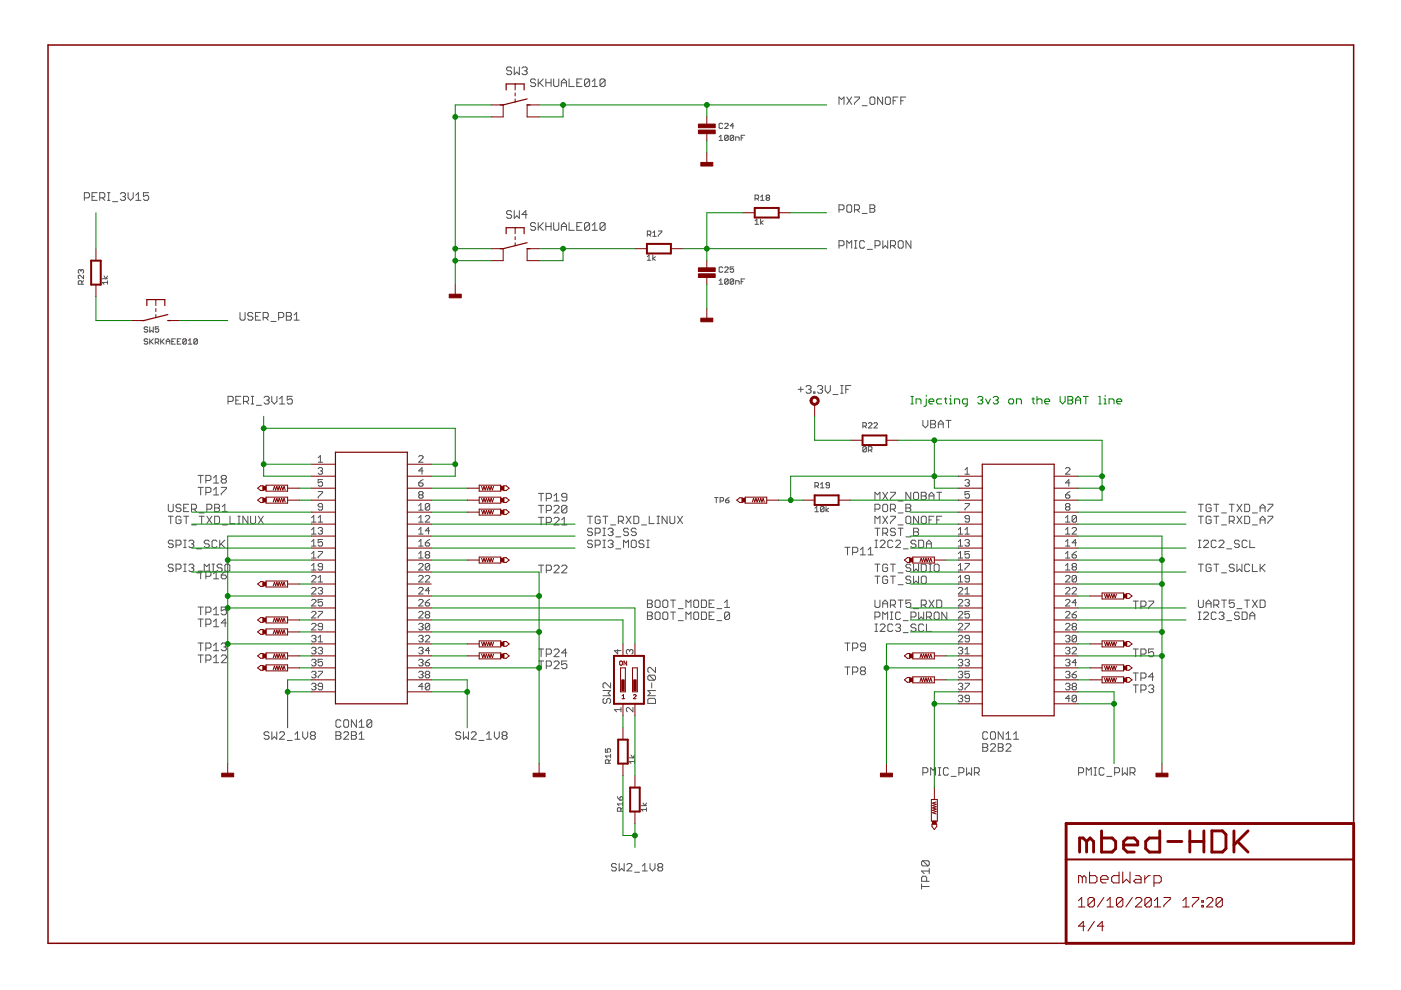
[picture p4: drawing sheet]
<svg xmlns="http://www.w3.org/2000/svg" width="297mm" height="210mm" viewBox="0 0 297 210" stroke-linecap="round" stroke-linejoin="round" font-family="sans-serif">
<g fill="none" stroke="#505050" stroke-width=".21">
<path d="M108.5 14.5l-.3-.3h-.5l-.3 .3v.2l.3 .3h.5l.3 .3v.3l-.3 .2h-.5l-.3-.2M109 14.2v1.6l.6-.5 .5 .5v-1.6M110.7 14.5l.2-.3h.6l.3 .3v.2l-.3 .3M111.2 15h.3M111.5 15l.3 .3v.3l-.3 .2h-.6l-.2-.2M113.6 17l-.3-.3h-.5l-.3 .3v.3l.3 .2h.5l.3 .3v.3l-.3 .3h-.5l-.3-.3M114.1 16.7v1.7M114.4 17.5l.8 .9M115.2 16.7l-1.1 1.1M115.7 17.5h1.1M115.7 16.7v1.7M116.8 16.7v1.7"/>
<path d="M117.4 16.7v1.4l.3 .3h.5l.3-.3v-1.4M119 17.5h1.1M119 18.4v-1.1l.6-.6 .5 .6v1.1M120.6 16.7v1.7h1.2M122.3 17.5h.5M123.4 16.7h-1.1v1.7h1.1M125 17l-.3-.3h-.5l-.3 .3v1.1M125 17v1.1l-.3 .3h-.5l-.3-.3M125 17l-1.1 1.1M125.6 18.4h1.1M125.6 17.3l.5-.6v1.7M128.3 17l-.3-.3h-.5l-.3 .3v1.1"/>
<path d="M128.3 17v1.1l-.3 .3h-.5l-.3-.3M128.3 17l-1.1 1.1M152.5 29l.3-.3v1.1M152.5 29.8h.7M153.2 26.3l-.2-.2h-.3l-.2 .2v.8l.2 .1h.3l.2-.1M153.6 26.3l.2-.2h.4l.2 .2v.2l-.8 .7h.8M154.4 28.9v.7l-.2 .2h-.4l-.2-.2M154.4 28.9l-.2-.2h-.4l-.2 .2v.7M154.4 28.9l-.8 .7M155.6 28.9v.7l-.2 .2-.6-.2M155.6 28.9l-.2-.2-.6 .2v.7M155.6 28.9l-.8 .7"/>
<path d="M155.6 26.7h-.8l.6-.6v1.1M156 29.8v-.8h.5l.2 .2v.6M157.1 29.2h.4M157.9 28.7h-.8v1.1M177.9 22.1v-1.5l.5 .5 .5-.5v1.5M179.5 20.6l1.1 1.5M180.6 20.6l-1.1 1.5M181.2 20.6h1v.2l-1 1.1v.2M182.8 22.4h1.1M184.7 20.6h.5l.3 .2v1.1l-.3 .2h-.5l-.3-.2v-1.1zM187.1 20.6v1.5l-1-1.5v1.5M187.7 20.8l.3-.2h.5l.3 .2v1.1l-.3 .2h-.5l-.3-.2z"/>
<path d="M189.4 21.4h.5M190.4 20.6h-1v1.5M191 21.4h.5M192 20.6h-1v1.5M17.2 57.4l-.2-.2-.4 .2v.3l.2 .2M17.2 57.4l.2-.2 .3 .2v.3l-.2 .2M17.2 57.4v.2M17.7 58.4v.7l-.7-.7-.4 .1v.4l.2 .2M17.7 59.5l-.3 .4M17.9 42h.8l.3-.3v-.6l-.3-.2h-.8v1.6M19.5 41.7h.5M20.6 40.9h-1.1v1.6h1.1"/>
<path d="M21.1 42h.9l.2-.3v-.6l-.2-.2h-.9v1.6M21.7 59.1h1.1M21.7 42l.5 .5M22.1 58.5l.3 .6 .4-.6M22.8 59.9h-1.1l.4 .4M22.8 59.5v.8M22.8 42.5h.5M22.8 40.9h.5M23.1 40.9v1.6M23.9 42.8h1.1M25.5 41.1l.3-.2h.5l.3 .2v.3l-.3 .3M26.1 41.7h.2"/>
<path d="M26.3 41.7l.3 .3v.2l-.3 .3h-.5l-.3-.3M27.2 40.9v1.1l.5 .5 .5-.5v-1.1M28.8 42.5h1.1M28.8 41.4l.5-.5v1.6M31.5 40.9h-1.1v.8l.6-.3h.2l.3 .3v.5l-.3 .3h-.5l-.3-.3M108.5 44.9l-.3-.2h-.5l-.3 .2v.3l.3 .3h.5l.3 .3v.2l-.3 .3h-.5l-.3-.3M109 44.7v1.6l.6-.5 .5 .5v-1.6M111.8 45.5h-1.1l.8-.8v1.6M113.6 47.5l-.3-.3h-.5l-.3 .3v.3l.3 .2h.5l.3 .3v.3l-.3 .2h-.5l-.3-.2M114.1 47.2v1.6M114.4 48l.8 .8M115.2 47.2l-1.1 1.1"/>
<path d="M115.7 47.2v1.6M115.7 48h1.1M116.8 47.2v1.6M117.4 47.2v1.4l.3 .2h.5l.3-.2v-1.4M119 48.8v-1l.6-.6 .5 .6v1M119 48h1.1M120.6 47.2v1.6h1.2M122.3 48h.5M123.4 47.2h-1.1v1.6h1.1M125 47.5l-.3-.3h-.5l-.3 .3v1.1M125 47.5v1.1l-.3 .2h-.5l-.3-.2M125 47.5l-1.1 1.1"/>
<path d="M125.6 47.8l.5-.6v1.6M125.6 48.8h1.1M128.3 47.5l-.3-.3h-.5l-.3 .3v1.1M128.3 47.5v1.1l-.3 .2h-.5l-.3-.2M128.3 47.5l-1.1 1.1M137.2 54.4l.4-.3v1.1M137.2 55.2h.8M137.2 49.7h.6l.2-.1v-.4l-.2-.2h-.6v1.1M137.6 49.7l.4 .4M138.4 54.1v1.1M138.4 49.4l.4-.4v1.1M138.4 50.1h.7"/>
<path d="M139 54.4l-.6 .4 .6 .4M139.6 49h.7l-.7 1.1M152.5 59.5l.3-.4v1.2M153.2 56.8l-.2-.2h-.3l-.2 .2v.7l.2 .2h.3l.2-.2M153.6 56.8l.2-.2h.4l.2 .2v.2l-.8 .7h.8M154.4 59.3l-.2-.2h-.4l-.2 .2v.8M154.4 59.3v.8l-.2 .2h-.4l-.2-.2M154.4 59.3l-.8 .8M155.6 56.6h-.8v.6l.4-.2 .4 .2v.3l-.2 .2h-.4l-.2-.2M155.6 59.3l-.2-.2h-.4l-.2 .2v.8M155.6 59.3v.8l-.2 .2h-.4l-.2-.2M155.6 59.3l-.8 .8"/>
<path d="M157.1 59.7h.4M157.9 59.1h-.8v1.2M160.1 46.8l.4-.4v1.2M160.1 47.6h.7M160.1 42.1h.6l.1-.2v-.3l-.1-.2h-.6v1.1M160.5 42.1l.3 .4M161.3 46.4v1.2M161.3 41.7l.3-.3v1.1M161.3 42.5h.7M161.8 46.8l-.5 .4 .5 .4M162.6 41.9l-.2-.2 .2-.3h.4l.2 .2-.2 .3M162.6 41.9l-.2 .2 .2 .4h.4l.2-.2-.2-.4"/>
<path d="M162.6 41.9h.4M177.9 44.5h.8l.2-.3v-.5l-.2-.3h-.8v1.6M177.9 52.1h.8l.2-.3v-.5l-.2-.3h-.8v1.6M179.5 52.6v-1.6l.5 .6 .6-.6v1.6M179.8 43.4h.5l.3 .3v1l-.3 .3h-.5l-.3-.3v-1zM181.2 44.5h.7l.3-.3v-.5l-.3-.3h-.7v1.6M181.2 51h.5M181.2 52.6h.5M181.4 51v1.6M181.7 44.5l.5 .5M182.8 45.3h1.1M183.3 51.3l-.3-.3h-.5l-.2 .3v1l.2 .3h.5l.3-.3"/>
<path d="M183.9 52.9h1.1M184.4 43.4h.8l.3 .3v.2l-.3 .3 .3 .3v.2l-.3 .3h-.8zM184.4 44.2h.8M185.5 52.1h.8l.3-.3v-.5l-.3-.3h-.8v1.6M187.2 51v1.6l.5-.5 .5 .5v-1.6M188.8 52.1h.8l.3-.3v-.5l-.3-.3h-.8v1.6M189.3 52.1l.6 .5M190.7 51h.5l.3 .3v1l-.3 .3h-.5l-.3-.3v-1zM193.1 51v1.6l-1-1.6v1.6M17.4 60.3v-.6l-.2-.2h-.4l-.2 .2v.6h1.1M31.3 72l-.2-.2h-.3l-.2 .4 .2 .2h.3l.2 .4-.2 .2h-.3l-.2-.2M31.3 69.5l-.2-.2h-.3l-.2 .4 .2 .1h.3l.2 .4-.2 .2h-.3l-.2-.2"/>
<path d="M31.7 69.3v1.1l.4-.4 .4 .4v-1.1M31.7 71.8v1.2M31.9 72.4l.6 .6M32.5 71.8l-.8 .8M32.9 72.6h.6l.2-.2v-.4l-.2-.2h-.6v1.2M33.3 72.6l.4 .4M33.7 69.3h-.8v.5l.6-.1 .2 .1v.4l-.2 .2h-.4l-.2-.2M34.1 71.8v1.2M34.3 72.4l.5 .6M34.8 71.8l-.7 .8M35.2 72.4h.8M35.2 73v-.8l.4-.4 .4 .4v.8"/>
<path d="M36.4 72.4h.4M37.2 71.8h-.8v1.2h.8M37.6 72.4h.4M38.3 71.8h-.7v1.2h.7M39.5 72l-.2-.2h-.4l-.1 .2v.8M39.5 72v.8l-.2 .2h-.4l-.1-.2M39.5 72l-.7 .8M39.9 73h.8M39.9 72.2l.4-.4v1.2M41.8 72l-.1-.2h-.4l-.2 .2v.8M41.8 72v.8l-.1 .2h-.4l-.2-.2M41.8 72l-.7 .8"/>
<path d="M50.9 66.3v1.3l.3 .3h.5l.3-.3v-1.3M53.6 66.5l-.3-.2h-.5l-.3 .2v.3l.3 .3h.5l.3 .2v.3l-.3 .3h-.5l-.3-.3M54.2 67.1h.5M55.2 66.3h-1v1.6h1M55.8 67.3h.8l.3-.2v-.6l-.3-.2h-.8v1.6M56.3 67.3l.6 .6M57.4 68.2h1.1M59.1 67.3h.8l.3-.2v-.6l-.3-.2h-.8v1.6M60.7 66.3h.8l.3 .2v.3l-.3 .3 .3 .2v.3l-.3 .3h-.8zM60.7 67.1h.8M62.4 67.9h1M62.4 66.8l.5-.5v1.6"/>
<path d="M152.5 60.3h.7M156 60.3v-.8h.5l.2 .2v.6M48.3 85.1h.9l.2-.3v-.5l-.2-.3h-.9v1.7M50 84.8h.5M51.1 84h-1.1v1.7h1.1M51.6 85.1h.8l.3-.3v-.5l-.3-.3h-.8v1.7M52.2 85.1l.5 .6M53.3 84h.5M53.3 85.7h.5M53.5 84v1.7M54.4 85.9h1M56 84.3l.3-.3h.5l.3 .3v.3l-.3 .2"/>
<path d="M56.5 84.8h.3M56.8 84.8l.3 .3v.3l-.3 .3h-.5l-.3-.3M57.6 84v1.1l.6 .6 .5-.6v-1.1M59.3 85.7h1M59.3 84.6l.5-.6v1.7M62 84h-1.1v.8l.8-.2 .3 .2v.6l-.3 .3h-.5l-.3-.3M67.5 97.1l.4-.5v1.4M67.5 98h.9M67.5 99.4l.2-.3h.5l.2 .3-.2 .4M67.9 99.8h.3M68.2 99.8l.2 .3-.2 .4h-.5l-.2-.2M88.8 96.8l.2-.2h.5l.2 .2v.3l-.9 .9h.9"/>
<path d="M89.7 99.8h-.9l.7-.7v1.4M169.2 82.5h1.1M169.8 82v1.1M170.9 82l.2-.3h.6l.3 .3v.3l-.3 .2M171.4 82.5h.3M171.7 82.5l.3 .3v.3l-.3 .3h-.6l-.2-.3M172.5 83.1h.3v.3h-.3zM173.3 82l.3-.3h.5l.3 .3v.3l-.3 .2M173.9 82.5h.2M174.1 82.5l.3 .3v.3l-.3 .3h-.5l-.3-.3M175 81.7v1.1l.5 .6 .5-.6v-1.1M176.6 83.7h1.1"/>
<path d="M178.2 81.7h.6M178.2 83.4h.6M178.5 81.7v1.7M179.3 82.5h.6M180.4 81.7h-1.1v1.7M182.9 90.4h.6l.2-.2-.2-.6h-.6v1.1M183.3 90.4l.4 .3M183.7 94.9l-.2-.2h-.4l-.2 .2v.7M183.7 94.9v.7l-.2 .2h-.4l-.2-.2M183.7 94.9l-.8 .7M184.1 95.4h.6l.2-.2v-.3l-.2-.2h-.6v1.1M184.1 89.8l.2-.2h.4l.2 .2v.2l-.8 .7h.8"/>
<path d="M184.5 95.4l.4 .4M185.3 89.8l.2-.2h.3l.2 .2-.7 .9h.7M195.7 89.1v1.1l.5 .5 .5-.5v-1.1M197.3 89.1h.8l.3 .3v.3l-.3 .2 .3 .3v.2l-.3 .3h-.8zM197.3 89.9h.8M198.9 89.9h1.1M198.9 90.7v-1l.6-.6 .5 .6v1M200.6 89.1h1M201.1 89.1v1.6M204.6 99.6l.5-.5v1.4M225.9 99.4l.2-.3h.5l.2 .3v.2l-.9 .9h.9M35.7 106.9v1.3l.2 .3h.6l.2-.3v-1.3"/>
<path d="M35.7 109.5h1M36.2 109.5v1.5M36.7 114.8l-.2-.3h-.6l-.2 .3v.3l.2 .2h.6l.2 .3v.2l-.2 .3h-.6l-.2-.3M36.7 119.9l-.2-.3h-.6l-.2 .3v.2l.2 .3h.6l.2 .2v.3l-.2 .3h-.6l-.2-.3M37.3 115.6h.8l.3-.3v-.5l-.3-.3h-.8v1.6M38.4 107.2l-.3-.3h-.5l-.3 .3v.2l.3 .3h.5l.3 .2v.3l-.3 .3h-.5l-.3-.3M38.4 109.7l-.3-.2h-.5l-.3 .2v1.1l.3 .2h.5l.3-.2v-.6h-.6M38.9 107.7h.6M38.9 109.5h1.1M38.9 116.1h.6M38.9 114.5h.6M38.9 119.6h.6"/>
<path d="M39.2 114.5v1.6M39.2 119.6v1.6M39.5 109.5v1.5M40 106.9h-1.1v1.6h1.1M40 114.8l.3-.3h.5l.3 .3v.3l-.3 .2M40 119.9l.3-.3h.5l.3 .3v.2l-.3 .3M40.6 115.3h.2M40.6 107.9h.8l.2-.2v-.5l-.2-.3h-.8v1.6M40.6 111.3h1M40.8 115.3l.3 .3v.2l-.3 .3h-.5l-.3-.3M41.1 107.9l.5 .6M41.7 116.4h1"/>
<path d="M42 103.3h1.1M42 100.8h1.1M42.2 108.8h1.1M42.2 109.5h1.1M42.5 100.8v1.6M42.5 103.3v1.6M42.8 109.5v1.5M43.6 101.9h.8l.3-.3v-.6l-.3-.2h-.8v1.6M43.6 104.4h.8l.3-.3v-.5l-.3-.3h-.8v1.6M43.9 107.9h.7l.3-.2v-.5l-.3-.3h-.7v1.6M43.9 109.5l1 1.5M44.4 114.8l-.3-.3h-.5l-.3 .3v.3l.3 .2h.5l.3 .3v.2l-.3 .3h-.5l-.3-.3"/>
<path d="M44.9 109.5l-1 1.5M45 119.6h.5M45.2 119.6v1.6M45.3 102.4h1.1M45.3 104.9h1.1M45.3 101.3l.5-.5v1.6M45.3 103.9l.5-.6v1.6M45.5 106.9h.8l.2 .3v.2l-.2 .3 .2 .2v.3l-.2 .3h-.8zM45.5 107.7h.8M45.5 109.5h.8l.2 .2v1.1l-.2 .2h-.8zM46 114.8l-.3-.3h-.5l-.2 .3v1l.2 .3h.5l.3-.3M46.6 114.5v1.6"/>
<path d="M46.9 115.3l.7 .8M46.9 103.3h1.1v.3l-1.1 1.1v.2M47.1 119.9l-.3-.3h-.5l-.3 .3v.2l.3 .3h.5l.3 .2v.3l-.3 .3h-.5l-.3-.3M47.1 108.5h1.1M47.1 111.3h1.1M47.1 107.4l.6-.5v1.6M47.2 101.6l-.3 .3v.3l.3 .2h.5l.3-.2v-.3l-.3-.3M47.2 101.6l-.3-.3v-.3l.3-.2h.5l.3 .2v.3l-.3 .3M47.2 101.6h.5M47.6 114.5l-1 1.1M47.7 119.9l.2-.3h.6l.2 .3v1l-.2 .3h-.6l-.2-.3zM48.8 109.5v1.5h1"/>
<path d="M50.4 109.5h.5M50.4 111h.5M50.7 109.5v1.5M52.6 109.5v1.5l-1.1-1.5v1.5M53.1 109.5v1.3l.3 .2h.5l.3-.2v-1.3M54.8 109.5l1 1.5M55.8 109.5l-1 1.5M66.1 109.8l.4-.5v1.4M66.1 112.3l.4-.5v1.4M66.1 114.9l.4-.5v1.4M66.1 117.4l.4-.5v1.4M66.1 119.9l.4-.4v1.4"/>
<path d="M66.1 110.7h.9M66.1 113.2h.9M66.1 115.8h.9M66.1 118.3h.9M67.5 109.8l.4-.5v1.4M67.5 104.2h.9v.3l-.9 .9v.2M67.5 112.1l.2-.3h.5l.2 .3-.2 .4M67.5 116.9h.9v.3l-.9 .9v.2M67.5 110.7h.9M67.9 112.5h.3M68.2 112.5l.2 .3-.2 .4h-.5l-.2-.2M68.4 101.7h-.9v.7l.4-.2 .5 .2v.4l-.2 .3h-.5l-.2-.3"/>
<path d="M68.4 107.5h-.7l-.2-.3 .2-.4h.5l.2 .2v.9l-.2 .3h-.5l-.2-.3M68.4 114.4h-.9v.7l.4-.2 .5 .2v.4l-.2 .3h-.5l-.2-.3M88.8 102.4h.7l.2 .4-.2 .3h-.5l-.2-.3zM88.8 119.7l.2-.2h.5l.2 .2v.2l-.9 1h.9M88.8 108.2h.9M88.8 107.2l.4-.4v1.4M88.8 109.8l.4-.5v1.4M88.8 112.3l.4-.5v1.4M88.8 114.9l.4-.5v1.4M88.8 117.4l.4-.5v1.4M88.8 110.7h.9M88.8 113.2h.9"/>
<path d="M88.8 115.8h.9M88.8 118.3h.9M89 104.9l-.2-.2 .2-.5h.5l.2 .3-.2 .4M89 104.9l-.2 .3 .2 .4h.5l.2-.2-.2-.5M89 104.9h.5M89.7 101.7l-.9 .7M90.2 115.1h.7l.2 .4-.2 .3h-.5l-.2-.3zM90.2 109.5l.2-.2h.5l.2 .2v.3l-.9 .9h.9M90.4 117.6l-.2-.2 .2-.5h.5l.2 .3-.2 .4M90.4 117.6l-.2 .3 .2 .4h.5l.2-.2-.2-.5M90.4 117.6h.5M91.1 107l-.2-.2h-.5l-.2 .2v.9"/>
<path d="M91.1 107v.9l-.2 .3h-.5l-.2-.3M91.1 119.7l-.2-.2h-.5l-.2 .2v.9M91.1 119.7v.9l-.2 .3h-.5l-.2-.3M91.1 107l-.9 .9M91.1 112.5h-.9l.7-.7v1.4M91.1 114.4l-.9 .7M91.1 119.7l-.9 .9M114.2 104.6h1.1M114.2 107.1h1.1M114.2 109.7h1.1M114.2 119.8h1.1M114.7 104.6v1.6"/>
<path d="M114.7 107.1v1.7M114.7 109.7v1.6M114.7 119.8v1.7M115.8 105.7h.8l.3-.3v-.5l-.3-.3h-.8v1.6M115.8 108.2h.8l.3-.3v-.5l-.3-.3h-.8v1.7M115.8 110.8h.8l.3-.3v-.6l-.3-.2h-.8v1.6M117.5 107.4l.2-.3h.6l.2 .3v.3l-1 1.1h1M117.5 109.9l.2-.2h.6l.2 .2v.3l-1 1.1h1M117.5 106.2h1M117.5 105.1l.5-.5v1.6M119.1 111.3h1.1M119.1 110.2l.5-.5v1.6"/>
<path d="M120.2 105.4h-.8l-.3-.3v-.2l.3-.3h.5l.3 .3v1.1l-.3 .2h-.5l-.3-.2M120.2 107.4v1.1l-.3 .3h-.5l-.3-.3M120.2 107.4l-.3-.3h-.5l-.3 .3v1.1M120.2 107.4l-1.1 1.1M124.6 109.5h1M125.1 109.5v1.5M125.6 112.2l-.3-.2h-.5l-.2 .2v.3l.2 .3h.5l.3 .2v.3l-.3 .3h-.5l-.2-.3M125.6 114.8l-.3-.3h-.5l-.2 .3v.3l.2 .2h.5l.3 .3v.2l-.3 .3h-.5l-.2-.3M126.2 115.6h.8l.3-.3v-.5l-.3-.3h-.8v1.6M126.2 113h.8l.3-.2v-.6l-.3-.2h-.8v1.6M127.3 109.7l-.3-.2h-.5l-.3 .2v1.1l.3 .2h.5l.3-.2v-.6h-.6M127.8 109.5h1.1"/>
<path d="M127.8 116.1h.6M127.8 114.5h.6M127.8 112h.6M127.8 113.6h.6M128.1 112v1.6M128.1 114.5v1.6M128.4 109.5v1.5M128.9 114.8l.3-.3h.5l.3 .3v.3l-.3 .2M128.9 112.2l.3-.2h.5l.3 .2v.3l-.3 .3M129.5 115.3h.2M129.5 112.8h.2M129.5 111.3h1"/>
<path d="M129.7 115.3l.3 .3v.2l-.3 .3h-.5l-.3-.3M129.7 112.8l.3 .2v.3l-.3 .3h-.5l-.3-.3M130.6 116.4h1M130.6 113.8h1M131.1 110.5h.8l.3-.3v-.5l-.3-.2h-.8v1.5M131.6 110.5l.6 .5M132.2 116.1v-1.6l.5 .6 .5-.6v1.6M132.7 109.5l1.1 1.5M133.2 112.2l-.2-.2h-.5l-.3 .2v.3l.3 .3h.5l.2 .2v.3l-.2 .3h-.5l-.3-.3M133.8 109.5l-1.1 1.5M133.8 114.8l.3-.3h.5l.3 .3v1l-.3 .3h-.5l-.3-.3zM134.4 109.5h.8l.2 .2v1.1l-.2 .2h-.8z"/>
<path d="M134.9 112.2l-.3-.2h-.5l-.3 .2v.3l.3 .3h.5l.3 .2v.3l-.3 .3h-.5l-.3-.3M136 111.3h1.1M136.5 114.8l-.2-.3h-.6l-.2 .3v.3l.2 .2h.6l.2 .3v.2l-.2 .3h-.6l-.2-.3M137.1 116.1h.5M137.1 114.5h.5M137.4 114.5v1.6M137.6 109.5v1.5h1.1M139.3 109.5h.5M139.3 111h.5M139.6 109.5v1.5M141.4 109.5v1.5l-1-1.5v1.5M142 109.5v1.3l.3 .2h.5l.3-.2v-1.3"/>
<path d="M143.7 109.5l1 1.5M144.7 109.5l-1 1.5M151.5 105.5h.8M151.9 105.5v1.1M152.7 106.2h.5l.2-.2v-.3l-.2-.2h-.5v1.1M153.8 106h.6l.2 .4-.2 .2h-.4l-.2-.2zM154.6 105.5l-.8 .5M172.8 107.8l.4-.4v1.1M172.8 108.5h.7M172.8 103.1h.6l.1-.2v-.4l-.1-.2h-.6v1.1M173.2 103.1l.3 .3M173.9 102.7l.4-.4v1.1"/>
<path d="M173.9 103.4h.8M174.7 107.6v.7l-.2 .2h-.4l-.2-.2M174.7 107.6l-.2-.2h-.4l-.2 .2v.7M174.7 107.6l-.8 .7M175.1 107.4v1.1M175.7 107.8l-.6 .3 .6 .4M175.9 102.9h-.6l-.2-.2 .2-.4h.4l.2 .2v.8l-.2 .1h-.4l-.2-.1M179.1 116h1.1M179.7 116v1.6M180.8 117.1h.8l.3-.3v-.5l-.3-.3h-.8v1.6M182.4 116.6l.5-.6v1.6M182.4 117.6h1.1"/>
<path d="M184 117.6h1.1M184 116.6l.6-.6v1.6M185.5 105.9v-1.5l.5 .5 .6-.5v1.5M185.5 107.9h.8l.3-.2v-.5l-.3-.3h-.8v1.6M185.5 116.1h.5M185.5 114.5h.5M185.5 119.6h1.1M185.5 111v-1.5l.5 .5 .6-.5v1.5M185.5 112h1.1M185.8 114.5v1.6M186 112v1.6M186 119.6v1.6"/>
<path d="M186.6 114.8l.3-.3h.5l.2 .3v.3l-1 1h1M187.2 107.2l.2-.3h.5l.3 .3v1l-.3 .3h-.5l-.2-.3zM187.2 113h.7l.3-.2v-.6l-.3-.2h-.7v1.6M187.2 109.5l1 1.5M187.2 104.4l1 1.5M187.7 113l.5 .6M188.2 119.9l-.3-.3h-.5l-.2 .3v1l.2 .3h.5l.3-.3v-.5h-.5M188.2 109.5l-1 1.5M188.2 104.4l-1 1.5M188.8 107.9h.8l.2-.2v-.5l-.2-.3h-.8v1.6M188.8 109.5h1v.2l-1 1.1v.2M188.8 119.6h1"/>
<path d="M188.8 104.4h1v.2l-1 1.1v.2M189.3 114.8l-.3-.3h-.5l-.3 .3v1l.3 .3h.5l.3-.3M189.3 107.9l.5 .6M189.3 119.6v1.6M189.8 112.2l-.2-.2h-.6l-.2 .2v.3l.2 .3h.6l.2 .2v.3l-.2 .3h-.6l-.2-.3M189.9 114.8l.2-.3h.6l.2 .3v.3l-1 1h1M190.4 106.2h1.1M190.4 108.8h1.1M190.4 111.3h1.1M190.4 112h1.1M190.9 112v1.6M191.5 116.4h1.1"/>
<path d="M192.1 106.9h.7l.3 .3v.2l-.3 .3 .3 .2v.3l-.3 .3h-.7zM192.1 107.7h.7M192.1 113.8h1M192.3 109.5h.5l.3 .2v1.1l-.3 .2h-.5l-.2-.2v-1.1zM193.1 119.9l-.3-.3h-.5l-.2 .3v.2l.2 .3h.5l.3 .2v.3l-.3 .3h-.5l-.2-.3M193.1 104.4v1.5l-1-1.5v1.5M193.7 112h.8l.3 .2v.3l-.3 .3 .3 .2v.3l-.3 .3h-.8zM193.7 119.6v1.6l.5-.6 .6 .6v-1.6M193.7 112.8h.8M194 104.4h.5l.3 .2v1.1l-.3 .2h-.5l-.3-.2v-1.1zM194.2 114.8l-.3-.3h-.5l-.3 .3v.3l.3 .2h.5l.3 .3v.2l-.3 .3h-.5l-.3-.3M194.8 109.5v1.5l-1.1-1.5v1.5"/>
<path d="M194.8 114.5h.8l.2 .3v1l-.2 .3h-.8zM195.3 109.7l.3-.2h.5l.3 .2v1.1l-.3 .2h-.5l-.3-.2zM195.3 119.6h.8l.3 .3v1l-.3 .3h-.8zM195.3 104.4h.8l.3 .2v.3l-.3 .3 .3 .2v.3l-.3 .2h-.8zM195.3 105.2h.8M196.4 115.3h1.1M196.4 116.1v-1l.6-.6 .5 .6v1M197 110.2h.5M197 119.6h.5M197 105.9v-1l.5-.5 .5 .5v1M197 105.2h1M197.2 119.6v1.6"/>
<path d="M198 109.5h-1v1.5M198.1 119.9l.2-.3h.5l.3 .3v1l-.3 .3h-.5l-.2-.3zM198.6 110.2h.5M198.6 104.4h1.1M199.1 104.4v1.5M199.7 109.5h-1.1v1.5M203.2 113.2h.9M203.2 115.8h.9M203.2 118.3h.9M203.2 112.3l.4-.5v1.4M203.2 114.9l.4-.5v1.4M203.2 117.4l.4-.5v1.4"/>
<path d="M203.2 119.9l.4-.4v1.4M204.6 100.5h.9M204.6 101.9l.2-.2h.5l.2 .2-.2 .5M204.6 106.8h.9v.2l-.9 .9v.3M204.6 113.2h.9M204.6 114.6l.2-.2h.5l.2 .2-.2 .5M204.6 119.5h.9v.2l-.9 .9v.3M204.6 112.3l.5-.5v1.4M205.1 102.4h.2M205.1 115.1h.2M205.3 102.4l.2 .2-.2 .5h-.5l-.2-.3M205.3 115.1l.2 .2-.2 .5h-.5l-.2-.3"/>
<path d="M205.5 110h-.7l-.2-.2 .2-.5h.5l.2 .2v1l-.2 .2h-.5l-.2-.2M205.5 104.2h-.9v.7l.5-.2 .4 .2v.5l-.2 .2h-.5l-.2-.2M205.5 116.9h-.9v.7l.5-.2 .4 .2v.5l-.2 .2h-.5l-.2-.2M225.9 104.9h.7l.2 .5-.2 .2h-.5l-.2-.2zM225.9 110.7h.9M225.9 113.2h.9M225.9 115.8h.9M225.9 118.3h.9M225.9 109.8l.5-.5v1.4M225.9 112.3l.5-.5v1.4M225.9 114.9l.5-.5v1.4M225.9 117.4l.5-.5v1.4"/>
<path d="M225.9 119.9l.5-.4v1.4M226.1 107.5l-.2 .2 .2 .5h.5l.2-.3-.2-.4M226.1 107.5l-.2-.3 .2-.4h.5l.2 .2-.2 .5M226.1 107.5h.5M226.8 102.4h-.9l.7-.7v1.4M226.8 104.2l-.9 .7M227.3 112.1l.2-.3h.5l.2 .3v.2l-.9 .9h.9M227.3 117.6h.7l.2 .5-.2 .2h-.5l-.2-.2zM228.2 109.5v1l-.2 .2h-.5l-.2-.2M228.2 109.5l-.2-.2h-.5l-.2 .2v1M228.2 115.1h-.9l.7-.7v1.4M228.2 109.5l-.9 1"/>
<path d="M228.2 116.9l-.9 .7M254.1 106.9h1M254.1 109.5h1M254.1 116.1h.5M254.1 114.5h.5M254.1 119.6h1M254.3 114.5v1.6M254.6 106.9v1.6M254.6 109.5v1.5M254.6 119.6v1.6M255.2 114.8l.2-.3h.5l.3 .3v.3l-1 1h1M256.8 107.2l-.3-.3h-.5l-.3 .3v1l.3 .3h.5l.3-.3v-.5h-.6"/>
<path d="M256.8 109.7l-.3-.2h-.5l-.3 .2v1.1l.3 .2h.5l.3-.2v-.6h-.6M256.8 119.9l-.3-.3h-.5l-.3 .3v1l.3 .3h.5l.3-.3v-.5h-.6M257.3 106.9h1.1M257.3 109.5h1.1M257.3 119.6h1.1M257.9 114.8l-.3-.3h-.5l-.3 .3v1l.3 .3h.5l.3-.3M257.9 106.9v1.6M257.9 109.5v1.5M257.9 119.6v1.6M258.4 114.8l.3-.3h.5l.3 .3v.3l-1.1 1h1.1M259 108.8h1M259 111.3h1"/>
<path d="M260.1 116.4h1M260.6 106.9h1.1M260.6 110.5h.8l.3-.3v-.5l-.3-.2h-.8v1.5M261.2 106.9v1.6M261.2 110.5l.5 .5M261.7 119.9l-.3-.3h-.5l-.3 .3v.2l.3 .3h.5l.3 .2v.3l-.3 .3h-.5l-.3-.3M262.3 106.9l1 1.6M262.3 109.5l1 1.5M262.3 119.6v1.6l.5-.6 .5 .6v-1.6M262.8 114.8l-.3-.3h-.5l-.3 .3v.3l.3 .2h.5l.3 .3v.2l-.3 .3h-.5l-.3-.3M263.3 106.9l-1 1.6M263.3 109.5l-1 1.5"/>
<path d="M263.9 106.9h.8l.2 .3v1l-.2 .3h-.8zM263.9 109.5h.8l.2 .2v1.1l-.2 .2h-.8zM264.4 114.8l-.3-.3h-.5l-.2 .3v1l.2 .3h.5l.3-.3M264.9 119.9l-.2-.3h-.5l-.3 .3v1l.3 .3h.5l.2-.3M265 114.5v1.6h1M265.5 108.8h1.1M265.5 111.3h1.1M265.5 119.6v1.6h1.1M267.2 107.7h1M267.2 108.5v-1.1l.5-.5 .5 .5v1.1M267.2 111v-1l.5-.5 .5 .5v1M267.2 119.6v1.6"/>
<path d="M267.2 110.2h1M268.2 119.6l-1 1M268.8 106.9h1.1v.3l-1.1 1v.3M268.8 109.5h1.1v.2l-1.1 1.1v.2M37.3 120.6h.8l.3-.2v-.5l-.3-.3h-.8v1.6M38.9 121.2h.6M40.6 120.4h.2M40.8 120.4l.3 .2v.3l-.3 .3h-.5l-.3-.3M41.7 121.5h1M42 136.3h1.1M42 138.9h1.1M42 131.3h1.1"/>
<path d="M42 128.7h1.1M42 121.1h1.1M42.5 121.1v1.6M42.5 128.7v1.6M42.5 131.3v1.6M42.5 136.3v1.7M42.5 138.9v1.6M43.3 121.2v-1.6l.5 .5 .6-.5v1.6M43.6 137.4h.8l.3-.2v-.6l-.3-.3h-.8v1.7M43.6 140h.8l.3-.3v-.6l-.3-.2h-.8v1.6M43.6 122.2h.8l.3-.3v-.5l-.3-.3h-.8v1.6M43.6 129.8h.8l.3-.3v-.5l-.3-.3h-.8v1.6"/>
<path d="M43.6 132.4h.8l.3-.3v-.6l-.3-.2h-.8v1.6M45 121.2h.5M45.3 130.3h1.1M45.3 132.9h1.1M45.3 122.7h1.1M45.3 138h1.1M45.3 139.4l.5-.5v1.6M45.3 121.6l.5-.5v1.6M45.3 129.3l.5-.6v1.6M45.3 131.8l.5-.5v1.6M45.3 136.9l.5-.6v1.7M46.9 121.9h.8l.3 .3v.2l-.3 .3h-.5l-.3-.3z"/>
<path d="M46.9 136.6l.3-.3h.5l.3 .3v.3l-.3 .3M46.9 139.1l.3-.2h.5l.3 .2v.3l-1.1 1.1h1.1M47.5 137.2h.2M47.7 137.2l.3 .2v.3l-.3 .3h-.5l-.3-.3M48 128.7h-1.1v.8l.6-.2h.2l.3 .2v.6l-.3 .2h-.5l-.3-.2M48 132.1h-1.1l.8-.8v1.6M48 121.1l-.5 .3-.6 .5M66.1 120.9h.9M66.1 122.2l.2-.2h.5l.2 .2v.3l-.9 .9h.9M66.1 124.8l.2-.3h.5l.2 .3v.2l-.9 .9h.9M66.1 127.3l.2-.2h.5l.2 .2v.3l-.9 .9h.9M66.1 129.9l.2-.3h.5l.2 .3v.2l-.9 .9h.9"/>
<path d="M66.1 132.4l.2-.2h.5l.2 .2v.2l-.9 1h.9M66.1 134.9l.2-.2h.5l.2 .2-.2 .5M66.1 137.5l.2-.3h.5l.2 .3-.2 .4M66.5 135.4h.3M66.5 137.9h.3M66.8 135.4l.2 .2-.2 .5h-.5l-.2-.2M66.8 137.9l.2 .3-.2 .4h-.5l-.2-.2M67.5 122.5l.4-.5v1.4M67.5 135.2l.4-.5v1.4M67.5 124.8l.2-.3h.5l.2 .3-.2 .4M67.5 129.6h.9v.3l-.9 .9v.2M67.5 137.5l.2-.3h.5l.2 .3-.2 .4"/>
<path d="M67.5 123.4h.9M67.5 136.1h.9M67.9 125.2h.3M67.9 137.9h.3M68.2 125.2l.2 .3-.2 .4h-.5l-.2-.2M68.2 137.9l.2 .3-.2 .4h-.5l-.2-.2M68.4 120.2h-.7l-.2-.3 .2-.4h.5l.2 .2v.9l-.2 .3h-.5l-.2-.3M68.4 127.1h-.9v.7l.4-.2 .5 .2v.4l-.2 .3h-.5l-.2-.3M68.4 132.9h-.7l-.2-.3 .2-.4h.5l.2 .2v.9l-.2 .3h-.5l-.2-.3M68.4 139.8h-.9v.7l.4-.2 .5 .2v.4l-.2 .3h-.5l-.2-.3M88.8 122.2l.2-.2h.5l.2 .2v.3l-.9 .9h.9M88.8 124.8l.2-.3h.5l.2 .3v.2l-.9 .9h.9"/>
<path d="M88.8 127.3l.2-.2h.5l.2 .2v.3l-.9 .9h.9M88.8 129.9l.2-.3h.5l.2 .3v.2l-.9 .9h.9M88.8 132.4l.2-.2h.5l.2 .2-.2 .5M88.8 134.9l.2-.2h.5l.2 .2-.2 .5M88.8 137.5l.2-.3h.5l.2 .3-.2 .4M89.2 132.9h.3M89.2 135.4h.3M89.2 137.9h.3M89.5 132.9l.2 .2-.2 .5h-.5l-.2-.3M89.5 135.4l.2 .2-.2 .5h-.5l-.2-.2M89.5 137.9l.2 .3-.2 .4h-.5l-.2-.2M90.2 127.8h.7l.2 .4-.2 .3h-.5l-.2-.3z"/>
<path d="M90.2 122.2l.2-.2h.5l.2 .2v.3l-.9 .9h.9M90.2 134.9l.2-.2h.5l.2 .2v.3l-.9 .9h.9M90.4 130.3l-.2-.2 .2-.5h.5l.2 .3-.2 .4M90.4 130.3l-.2 .3 .2 .4h.5l.2-.2-.2-.5M90.4 130.3h.5M91.1 132.4l-.2-.2h-.5l-.2 .2v.9M91.1 132.4v.9l-.2 .3h-.5l-.2-.3M91.1 125.2h-.9l.7-.7v1.4M91.1 137.9h-.9l.7-.7v1.4M91.1 127.1l-.9 .7M91.1 132.4l-.9 .9M91.1 139.8l-.9 .7"/>
<path d="M114.2 137.6h1.1M114.7 137.6v1.6M115.8 138.7h.8l.3-.3v-.5l-.3-.3h-.8v1.6M115.8 120.9h.8l.3-.3v-.5l-.3-.3h-.8v1.7M117.5 137.9l.2-.3h.6l.2 .3v.3l-1 1h1M117.5 120.1l.2-.3h.6l.2 .3v.3l-1 1.1h1M119.1 120.1l.3-.3h.5l.3 .3v.3l-1.1 1.1h1.1M120.2 138.4h-1.1l.8-.8v1.6M131 137.7v.9l-.7-.7h1.4M133.5 137.9l-.2-.2-.5 .2v.5l.2 .2M133.5 137.9l.2-.2 .5 .2v.5l-.2 .2M133.5 137.9v.3"/>
<path d="M137.3 129.8h.7l.3 .2v.3l-.3 .3 .3 .2v.3l-.3 .2h-.7zM137.3 130.6h.7M137.3 127.2h.7l.3 .3v.2l-.3 .3 .3 .3v.2l-.3 .3h-.7zM137.3 128h.7M138.9 127.5l.2-.3h.6l.3 .3v1l-.3 .3h-.6l-.2-.3zM139.1 129.8h.6l.3 .2v1.1l-.3 .2h-.6l-.2-.2v-1.1zM140.5 127.5l.3-.3h.5l.3 .3v1l-.3 .3h-.5l-.3-.3zM140.5 130l.3-.2h.5l.3 .2v1.1l-.3 .2h-.5l-.3-.2zM142.2 129.8h1M142.2 127.2h1M142.7 127.2v1.6M142.7 129.8v1.5"/>
<path d="M143.8 131.6h1.1M143.8 129.1h1.1M145.4 128.8v-1.6l.6 .5 .5-.5v1.6M145.4 131.3v-1.5l.6 .5 .5-.5v1.5M147.1 127.5l.2-.3h.6l.2 .3v1l-.2 .3h-.6l-.2-.3zM147.3 129.8h.6l.2 .2v1.1l-.2 .2h-.6l-.2-.2v-1.1zM148.7 129.8h.8l.3 .2v1.1l-.3 .2h-.8zM148.7 127.2h.8l.3 .3v1l-.3 .3h-.8zM150.3 130.6h.6M150.3 128h.6M151.4 129.8h-1.1v1.5h1.1M151.4 127.2h-1.1v1.6h1.1"/>
<path d="M152 131.6h1M152 129.1h1M153.6 128.8h1.1M153.6 127.7l.6-.5v1.6M154.7 130l-.3-.2h-.5l-.3 .2v1.1M154.7 130v1.1l-.3 .2h-.5l-.3-.2M154.7 130l-1.1 1.1M179.1 136.3h1.1M179.7 136.3v1.7M180.8 137.4h.8l.3-.2v-.6l-.3-.3h-.8v1.7M183.5 137.2h-.8l-.3-.3v-.3l.3-.3h.5l.3 .3v1.1l-.3 .3h-.5l-.3-.3M185.5 122.2h1.1"/>
<path d="M185.5 127.2v1.3l.3 .3h.5l.3-.3v-1.3M185.5 130.8h.8l.3-.2v-.6l-.3-.2h-.8v1.5M185.5 133.9h.5M185.5 132.3h.5M185.8 132.3v1.6M186 122.2v1.5M186.6 132.6l.3-.3h.5l.2 .3v.2l-1 1.1h1M187.2 128.8v-1.1l.5-.5 .5 .5v1.1M187.2 131.3v-1.5l.5 .5 .5-.5v1.5M187.2 128h1M188.2 122.4l-.3-.2h-.5l-.2 .2v1.1l.2 .2h.5l.3-.2v-.6h-.5M188.8 122.2h1"/>
<path d="M188.8 129.8h.5M188.8 131.3h.5M188.8 128.3h.8l.2-.3v-.5l-.2-.3h-.8v1.6M189 129.8v1.5M189.3 132.6l-.3-.3h-.5l-.3 .3v1l.3 .3h.5l.3-.3M189.3 122.2v1.5M189.3 128.3l.5 .5M189.9 132.6l.2-.3h.6l.2 .3v.2l-.2 .3M190.4 133.1h.3M190.4 121.5h1.1M190.4 124h1.1M190.4 127.2h1.1"/>
<path d="M190.7 133.1l.2 .2v.3l-.2 .3h-.6l-.2-.3M190.9 130l-.2-.2h-.6l-.2 .2v1.1l.2 .2h.6l.2-.2M190.9 127.2v1.6M191.5 131.6h1.1M191.5 134.1h1.1M193.1 122.4l-.3-.2h-.5l-.2 .2v.3l.2 .2h.5l.3 .3v.3l-.3 .2h-.5l-.2-.2M193.1 127.2h-1v.8l.5-.3h.2l.3 .3v.5l-.3 .3h-.5l-.2-.3M193.1 130.8h.8l.3-.2v-.6l-.3-.2h-.8v1.5M193.7 122.2v1.5l.5-.5 .6 .5v-1.5M193.7 129.1h1.1M194.2 132.6l-.3-.3h-.5l-.3 .3v.2l.3 .3h.5l.3 .2v.3l-.3 .3h-.5l-.3-.3M194.8 129.8v1.5l.5-.5 .5 .5v-1.5"/>
<path d="M195.3 122.4l.3-.2h.5l.3 .2v1.1l-.3 .2h-.5l-.3-.2zM195.3 128.3h.8l.3-.3v-.5l-.3-.3h-.8v1.6M195.8 132.6l-.2-.3h-.5l-.3 .3v1l.3 .3h.5l.2-.3M195.9 128.3l.5 .5M196.4 130.8h.8l.3-.2v-.6l-.3-.2h-.8v1.5M196.4 132.3v1.6h1.1M197 130.8l.5 .5M197 121.2h.5M197 127.2l1 1.6M198 127.2l-1 1.6M198.1 130l.2-.2h.5l.3 .2v1.1l-.3 .2h-.5l-.2-.2zM198.6 127.2h.8l.3 .3v1l-.3 .3h-.8z"/>
<path d="M200.7 129.8v1.5l-1-1.5v1.5M203.2 120.9h.9M203.2 123.4h.9M203.2 124.8l.2-.3h.5l.2 .3v.2l-.9 .9h.9M203.2 127.3l.2-.2h.5l.2 .2v.3l-.9 .9h.9M203.2 129.9l.2-.3h.5l.2 .3v.2l-.9 .9h.9M203.2 132.4l.2-.2h.5l.2 .2v.2l-.9 1h.9M203.2 134.9l.2-.2h.5l.2 .2v.3l-.9 .9h.9M203.2 137.5l.2-.3h.5l.2 .3-.2 .4M203.2 122.5l.4-.5v1.4M203.6 137.9h.3M203.9 137.9l.2 .3-.2 .4h-.5l-.2-.2"/>
<path d="M204.6 125.9h.9M204.6 127.3l.2-.2h.5l.2 .2-.2 .5M204.6 132.2h.9v.2l-.9 .9v.3M204.6 138.6h.9M204.6 125l.5-.5v1.4M204.6 137.7l.5-.5v1.4M205.1 127.8h.2M205.3 127.8l.2 .2-.2 .5h-.5l-.2-.3M205.5 122.7h-.7l-.2-.2 .2-.5h.5l.2 .2v1l-.2 .2h-.5l-.2-.2M205.5 129.6h-.9v.7l.5-.2 .4 .2v.5l-.2 .2h-.5l-.2-.2M205.5 135.4h-.7l-.2-.2 .2-.5h.5l.2 .2v1l-.2 .2h-.5l-.2-.2M225.9 120.9h.9"/>
<path d="M225.9 122.2l.2-.2h.5l.2 .2v.3l-.9 .9h.9M225.9 124.8l.2-.3h.5l.2 .3v.2l-.9 .9h.9M225.9 127.3l.2-.2h.5l.2 .2v.3l-.9 .9h.9M225.9 129.9l.2-.3h.5l.2 .3v.2l-.9 .9h.9M225.9 132.4l.2-.2h.5l.2 .2v.2l-.9 1h.9M225.9 134.9l.2-.2h.5l.2 .2-.2 .5M225.9 137.5l.2-.3h.5l.2 .3-.2 .4M226.4 135.4h.2M226.4 137.9h.2M226.6 135.4l.2 .2-.2 .5h-.5l-.2-.2M226.6 137.9l.2 .3-.2 .4h-.5l-.2-.2M227.3 124.8l.2-.3h.5l.2 .3v.2l-.9 .9h.9"/>
<path d="M227.3 130.3h.7l.2 .5-.2 .2h-.5l-.2-.2zM227.3 137.5l.2-.3h.5l.2 .3v.2l-.9 .9h.9M227.5 120.2l-.2 .2 .2 .5h.5l.2-.3-.2-.4M227.5 120.2l-.2-.3 .2-.4h.5l.2 .2-.2 .5M227.5 120.2h.5M227.5 132.9l-.2 .2 .2 .5h.5l.2-.3-.2-.4M227.5 132.9l-.2-.3 .2-.4h.5l.2 .2-.2 .5M227.5 132.9h.5M228.2 122.2v1l-.2 .2h-.5l-.2-.2M228.2 122.2l-.2-.2h-.5l-.2 .2v1M228.2 127.8h-.9l.7-.7v1.4M228.2 134.9l-.2-.2h-.5l-.2 .2v1"/>
<path d="M228.2 134.9v1l-.2 .2h-.5l-.2-.2M228.2 122.2l-.9 1M228.2 129.6l-.9 .7M228.2 134.9l-.9 1M240.3 137.6h1M240.3 127.4h1M240.8 127.4v1.7M240.8 137.6v1.6M241.9 138.7h.8l.3-.3v-.5l-.3-.3h-.8v1.6M241.9 128.5h.8l.3-.2v-.6l-.3-.3h-.8v1.7M243.5 127.4h1.1v.3l-1.1 1.1v.3M244.6 137.6h-1.1v.8l.6-.2h.2l.3 .2v.6l-.3 .2h-.5l-.3-.2"/>
<path d="M254.1 129.8h.5M254.1 131.3h.5M254.1 127.2v1.3l.2 .3h.6l.2-.3v-1.3M254.3 129.8v1.5M255.2 130l.2-.2h.5l.3 .2v.3l-1 1h1M255.7 128.8v-1.1l.5-.5 .6 .5v1.1M255.7 128h1.1M257.3 128.3h.8l.3-.3v-.5l-.3-.3h-.8v1.6M257.9 130l-.3-.2h-.5l-.3 .2v1.1l.3 .2h.5l.3-.2M257.9 128.3l.5 .5M258.4 130l.3-.2h.5l.3 .2v.3l-.3 .3M259 130.6h.2"/>
<path d="M259 121.5h1M259 127.2h1M259.2 130.6l.3 .2v.3l-.3 .2h-.5l-.3-.2M259.5 127.2v1.6M260.1 131.6h1M261.7 127.2h-1.1v.8l.6-.3h.2l.3 .3v.5l-.3 .3h-.5l-.3-.3M262.3 129.1h1M262.8 130l-.3-.2h-.5l-.3 .2v.3l.3 .3h.5l.3 .2v.3l-.3 .2h-.5l-.3-.2M263.4 129.8h.7l.3 .2v1.1l-.3 .2h-.7zM263.9 127.2h1M264.4 127.2v1.6M265 131.3v-1l.5-.5 .5 .5v1"/>
<path d="M265 130.6h1M265.5 127.2l1.1 1.6M266.6 127.2l-1.1 1.6M267.2 127.2h.8l.2 .3v1l-.2 .3h-.8zM267.4 120.4l.8 .8M45.3 140.5h1.1M57 155.4l-.2-.2h-.5l-.3 .2v.3l.3 .2h.5l.2 .3v.3l-.2 .2h-.5l-.3-.2M57.6 155.2v1.5l.6-.5 .5 .5v-1.5M59.3 155.4l.2-.2h.5l.3 .2v.3l-1 1h1M60.9 157h1.1M62.5 156.7h1.1M62.5 155.7l.6-.5v1.5"/>
<path d="M64.2 155.2v1l.5 .5 .5-.5v-1M66.1 140l.2-.2h.5l.2 .2-.2 .5M66.1 142.6l.2-.3h.5l.2 .3-.2 .4M66.1 145.1l.2-.2h.5l.2 .2-.2 .5M66.1 155.9l-.3-.2v-.3l.3-.2h.5l.3 .2v.3l-.3 .2M66.1 155.9l-.3 .3v.3l.3 .2h.5l.3-.2v-.3l-.3-.3M66.1 155.9h.5M66.5 140.5h.3M66.5 143h.3M66.5 145.6h.3M66.8 140.5l.2 .2-.2 .5h-.5l-.2-.3M66.8 143l.2 .3-.2 .4h-.5l-.2-.2"/>
<path d="M66.8 145.6l.2 .2-.2 .5h-.5l-.2-.3M67.5 142.3h.9v.3l-.9 .9v.2M68.4 145.6h-.7l-.2-.3 .2-.4h.5l.2 .2v.9l-.2 .3h-.5l-.2-.3M71.2 155.2h.8l.3 .2v.3l-.3 .2 .3 .3v.3l-.3 .2h-.8zM71.2 155.9h.8M72.3 152.9l-.3-.3h-.5l-.3 .3v1l.3 .3h.5l.3-.3M72.9 155.4l.2-.2h.6l.2 .2v.3l-1 1h1M73.1 152.6h.6l.2 .3v1l-.2 .3h-.6l-.2-.3v-1zM74.5 155.2h.8l.3 .2v.3l-.3 .2 .3 .3v.3l-.3 .2h-.8zM74.5 155.9h.8M75.6 152.6v1.6l-1.1-1.6v1.6M76.1 156.7h1.1"/>
<path d="M76.1 155.7l.6-.5v1.5M76.1 153.1l.6-.5v1.6M76.1 154.2h1.1M78.8 152.9l-.2-.3h-.6l-.2 .3v1M78.8 152.9v1l-.2 .3h-.6l-.2-.3M78.8 152.9l-1 1M88.8 140l.2-.2h.5l.2 .2-.2 .5M88.8 142.6l.2-.3h.5l.2 .3-.2 .4M89.2 140.5h.3M89.2 143h.3M89.5 140.5l.2 .2-.2 .5h-.5l-.2-.3M89.5 143l.2 .3-.2 .4h-.5l-.2-.2"/>
<path d="M89.7 145.6h-.9l.7-.7v1.4M90.2 140.5h.7l.2 .4-.2 .3h-.5l-.2-.3zM90.4 143l-.2-.2 .2-.5h.5l.2 .3-.2 .4M90.4 143l-.2 .3 .2 .4h.5l.2-.2-.2-.5M90.4 143h.5M91.1 145.1l-.2-.2h-.5l-.2 .2v.9M91.1 145.1v.9l-.2 .3h-.5l-.2-.3M91.1 145.1l-.9 .9M97.7 155.4l-.3-.2h-.5l-.3 .2v.3l.3 .2h.5l.3 .3v.3l-.3 .2h-.5l-.3-.2M98.3 155.2v1.5l.5-.5 .5 .5v-1.5M99.9 155.4l.3-.2h.5l.2 .2v.3l-1 1h1M101.5 157h1.1"/>
<path d="M103.2 156.7h1M103.2 155.7l.5-.5v1.5M104.8 155.2v1l.5 .5 .6-.5v-1M106.7 155.9l-.3-.2v-.3l.3-.2h.5l.3 .2v.3l-.3 .2M106.7 155.9l-.3 .3v.3l.3 .2h.5l.3-.2v-.3l-.3-.3M106.7 155.9h.5M114.2 140.1h1.1M114.7 140.1v1.7M115.8 141.2h.8l.3-.2v-.6l-.3-.3h-.8v1.7M117.5 140.4l.2-.3h.6l.2 .3v.3l-1 1.1h1M120.2 140.1h-1.1v.9l.5-.3h.3l.3 .3v.5l-.3 .3h-.5l-.3-.3M127.8 146.4h1.7l-.6 .6 .6 .5h-1.7"/>
<path d="M128.1 148.1l-.3 .2v.6l.3 .2h.3l.3-.2v-.6l.2-.2h.3l.3 .2v.6l-.3 .2M128.4 158.7v.8h.5l-.2-.4 .2-.4h.4l.2 .2v.4l-.2 .2M129.5 144.8v1.1l-1.1-1.1h-.3l-.3 .3v.5l.3 .3M129.5 159.9v.8M131.7 150.5h-1.4l.4 .4M131.7 150v.9M134.2 150v.9l-.9-.9-.5 .2v.5l.2 .2M137.4 148.3l.2-.2h1.1l.3 .2v.8h-1.6zM137.6 143.2h1.1l.3 .2v.6l-.3 .2M137.6 143.2l-.2 .2v.6l.2 .2h1.1M137.6 143.2l1.1 1M138.2 144.8v1.1"/>
<path d="M139 141.5v1.1l-1.1-1.1h-.3l-.2 .3v.5l.2 .3M139 146.4h-1.6l.5 .6-.5 .5h1.6M179.1 141.4h1.1M179.7 141.4v1.6M180.8 142.5h.8l.3-.3v-.5l-.3-.3h-.8v1.6M182.7 142.2l-.3-.2v-.3l.3-.3h.5l.3 .3v.3l-.3 .2M182.7 142.2l-.3 .3v.3l.3 .2h.5l.3-.2v-.3l-.3-.3M182.7 142.2h.5M203.2 140l.2-.2h.5l.2 .2-.2 .5M203.2 142.6l.2-.3h.5l.2 .3-.2 .4M203.2 145.1l.2-.2h.5l.2 .2-.2 .5M203.2 147.6l.2-.2h.5l.2 .2-.2 .5"/>
<path d="M203.6 140.5h.3M203.6 143h.3M203.6 145.6h.3M203.6 148.1h.3M203.9 140.5l.2 .2-.2 .5h-.5l-.2-.3M203.9 143l.2 .3-.2 .4h-.5l-.2-.2M203.9 145.6l.2 .2-.2 .5h-.5l-.2-.3M203.9 148.1l.2 .2-.2 .5h-.5l-.2-.2M204.6 140l.2-.2h.5l.2 .2-.2 .5M204.6 144.9h.9v.2l-.9 .9v.3M205.1 140.5h.2M205.3 140.5l.2 .2-.2 .5h-.5l-.2-.3"/>
<path d="M205.5 142.3h-.9v.7l.5-.2 .4 .2v.5l-.2 .2h-.5l-.2-.2M205.5 148.1h-.7l-.2-.2 .2-.5h.5l.2 .2v1l-.2 .2h-.5l-.2-.2M208.4 157.7h.7l.3 .3v.2l-.3 .3 .3 .2v.3l-.3 .3h-.7zM208.4 158.5h.7M209.4 155.4l-.3-.2h-.5l-.2 .2v1.1l.2 .2h.5l.3-.2M210 158l.3-.3h.5l.3 .3v.2l-1.1 1.1h1.1M210.3 155.2h.5l.3 .2v1.1l-.3 .2h-.5l-.3-.2v-1.1zM211.6 157.7h.8l.3 .3v.2l-.3 .3 .3 .2v.3l-.3 .3h-.8zM211.6 158.5h.8M212.7 155.2v1.5l-1.1-1.5v1.5M213.3 156.7h1M213.3 158l.2-.3h.6l.2 .3v.2l-1 1.1h1"/>
<path d="M213.3 155.7l.5-.5v1.5M214.9 156.7h1.1M214.9 155.7l.5-.5v1.5M225.9 140l.2-.2h.5l.2 .2-.2 .5M225.9 142.6l.2-.3h.5l.2 .3-.2 .4M225.9 145.1l.2-.2h.5l.2 .2-.2 .5M226.4 140.5h.2M226.4 143h.2M226.4 145.6h.2M226.6 140.5l.2 .2-.2 .5h-.5l-.2-.3M226.6 143l.2 .3-.2 .4h-.5l-.2-.2M226.6 145.6l.2 .2-.2 .5h-.5l-.2-.3"/>
<path d="M226.8 148.1h-.9l.7-.7v1.4M227.3 143h.7l.2 .5-.2 .2h-.5l-.2-.2zM227.5 145.6l-.2-.3 .2-.4h.5l.2 .2-.2 .5M227.5 145.6h.5M227.5 145.6l-.2 .2 .2 .5h.5l.2-.3-.2-.4M228.2 140.5h-.9l.7-.7v1.4M228.2 147.6l-.2-.2h-.5l-.2 .2v1M228.2 147.6v1l-.2 .2h-.5l-.2-.2M228.2 142.3l-.9 .7M228.2 147.6l-.9 1M240.3 145.2h1M240.3 142.7h1"/>
<path d="M240.8 142.7v1.6M240.8 145.2v1.7M241.9 146.3h.8l.3-.3v-.5l-.3-.3h-.8v1.7M241.9 143.8h.8l.3-.3v-.5l-.3-.3h-.8v1.6M243.5 145.5l.3-.3h.5l.3 .3v.3l-.3 .2M244.1 146h.2M244.3 146l.3 .3v.3l-.3 .3h-.5l-.3-.3M244.6 143.5h-1.1l.8-.8v1.6M129.1 161.8v-.5l-.2-.2h-.4l-.1 .2v.5h1.1M129.5 161.1l-.4 .4M129.5 160.3h-1.1l.3 .4M130.9 168.9l.5 .8"/>
<path d="M131.4 169.1l.2-.2 .4 .2-.2 .6h-.4zM131.6 172v-.6l-.2-.1h-.3l-.2 .1v.6h1.1M132 171.3l-.4 .3M132 170.5h-1.1l.4 .3M132 170.1v.7M133.4 160.7h1.1M133.8 160.1l.4 .6 .3-.6M134.5 161.5h-1.1l.4 .3M134.5 161.1v.7M136 170.8h1.1M136.3 170.3l.4 .5 .4-.5M137.1 171.6h-1.1l.3 .4"/>
<path d="M137.1 171.3v.7M195.7 163.8h.7l.3-.2v-.6l-.3-.2h-.7v1.6M197.3 164.4v-1.6l.5 .5 .6-.5v1.6M198.9 162.8h.6M198.9 164.4h.6M199.2 162.8v1.6M201.1 163l-.3-.2h-.5l-.3 .2v1.1l.3 .3h.5l.3-.3M201.7 164.6h1M203.3 163.8h.8l.3-.2v-.6l-.3-.2h-.8v1.6M204.9 162.8v1.6l.6-.6 .5 .6v-1.6M206.6 163.8h.8l.2-.2v-.6l-.2-.2h-.8v1.6M207.1 163.8l.5 .6"/>
<path d="M228.7 163.8h.8l.2-.2v-.6l-.2-.2h-.8v1.6M230.3 164.4v-1.6l.5 .5 .6-.5v1.6M232 162.8h.5M232 164.4h.5M232.2 162.8v1.6M234.1 163l-.3-.2h-.5l-.3 .2v1.1l.3 .3h.5l.3-.3M234.7 164.6h1M236.3 163.8h.8l.3-.2v-.6l-.3-.2h-.8v1.6M238 162.8v1.6l.5-.6 .5 .6v-1.6M239.6 163.8h.8l.2-.2v-.6l-.2-.2h-.8v1.6M240.1 163.8l.5 .6M130.7 183.3l-.3-.2h-.5l-.3 .2v.3l.3 .3h.5l.3 .2v.3l-.3 .3h-.5l-.3-.3"/>
<path d="M131.3 183.1v1.6l.5-.6 .5 .6v-1.6M132.9 183.3l.3-.2h.5l.3 .2v.3l-1.1 1.1h1.1M134.6 184.9h1M136.2 184.7h1M136.2 183.6l.5-.5v1.6M137.8 183.1v1l.5 .6 .6-.6v-1M139.7 183.9l-.2-.3v-.3l.2-.2h.6l.2 .2v.3l-.2 .3M139.7 183.9l-.2 .2v.3l.2 .3h.6l.2-.3v-.3l-.2-.2M139.7 183.9h.6M195.4 188h1.6M195.4 187.4v1.1M195.7 182.5l-.3 .3v.5l.3 .3h1"/>
<path d="M195.7 182.5h1l.3 .3v.5l-.3 .3M195.7 182.5l1 1.1M196.5 186.9v-.8l-.3-.3h-.5l-.3 .3v.8h1.6M197 184.7h-1.6l.5 .5M197 184.1v1.1"/>
</g>
<path d="M287 174.6v-165.1h-276.8v190.5h215.8" fill="none" stroke="#800000" stroke-width=".32"/>
<g fill="none" stroke="#800000" stroke-width=".61">
<path d="M226 174.6h61v25.4h-61zM230.4 178.4l-.8-.7h-.7v3M230.4 178.4v2.3M230.4 178.4l.7-.7 .8 .7v2.3M233.6 176.2v4.5h2.2l.7-.8v-1.5l-.7-.7h-2.2M238.2 179.2h3v-.8l-.7-.7h-1.5l-.8 .7v1.5l.8 .8h1.5M245.9 176.2v4.5h-2.2l-.8-.8v-1.5l.8-.7h2.2M247.6 178.4h3M252.3 178.4h2.9M252.3 176.2v4.5M255.2 176.2v4.5M256.9 176.2h2.3l.7 .7v3l-.7 .8h-2.3z"/>
<path d="M261.6 176.2v4.5M262.4 178.4l2.2 2.3M264.6 176.2l-3 3"/>
</g>
<path d="M19.3 55.3h2.1v5h-2.1zM137.2 51.7h5v2h-5zM160 44.1h5.1v2h-5.1zM182.9 92.3h5v2.1h-5zM172.7 105h5.1v2.1h-5.1zM130.2 139.1h6.3v10.1h-6.3zM131.1 156.8h2v5.1h-2zM133.6 167h2v5.1h-2zM226 182.2h61" fill="none" stroke="#800000" stroke-width=".42"/>
<g fill="none" stroke="#800000" stroke-width=".21">
<path d="M109.2 17.8v1.3M109.2 19.7v.6M104.1 22.2h2.6v2.6h-2.6M109.2 21v.6M114.3 22.2h-2.5v2.6h2.5M149.9 24.8v1.5M149.9 28.3v1.6M149.9 32.4v2.5M20.3 52.7v2.6M104.1 52.7h2.6v2.6h-2.6M109.2 48.3v1.3M109.2 50.2v.6"/>
<path d="M109.2 51.5v.6M114.3 52.7h-2.5v2.6h2.5M134.6 52.7h2.6M142.2 52.7h2.6M149.9 55.3v1.5M149.9 58.8v1.5M157.5 45.1h2.5M165.1 45.1h2.5M20.3 60.3v2.6M28 68h2.5M33 63.5v1.3M33 65.4v.7"/>
<path d="M33 66.7v.6M35.6 68h2.5M96.5 60.3v2.6M149.9 65.4v2.6M66.1 98.4h5M86.4 98.4h5M172.7 85.7v2.6M180.3 93.3h2.6M187.9 93.3h2.6M54.6 106l.7-.5h.5v1.1h-.5zM54.6 103.5l.7-.5h.5v1h-.5zM56.4 105.4h4.6v1.3h-4.6z"/>
<path d="M56.4 102.9h4.6v1.2h-4.6zM57.9 106.4l.3-.7 .2 .7 .3-.7 .2 .7 .3-.7 .3 .7 .2-.7 .3 .7 .2-.7 .3 .7M57.9 103.9l.3-.8 .2 .8 .3-.8 .2 .8 .3-.8 .3 .8 .2-.8 .3 .8 .2-.8 .3 .8M61 103.5h2.5M61 106h2.5M66.1 101h5M66.1 103.5h5M66.1 106h5M66.1 108.6h5M66.1 111.1h5M66.1 113.7h5M66.1 116.2h5"/>
<path d="M66.1 118.7h5M86.4 101h5M86.4 103.5h5M86.4 106h5M86.4 108.6h5M86.4 111.1h5M86.4 113.7h5M86.4 116.2h5M86.4 118.7h5M99.1 103.5h2.5M99.1 106h2.5M99.1 108.6h2.5"/>
<path d="M99.1 118.7h2.5M101.6 105.4h4.6v1.3h-4.6zM101.6 118.1h4.6v1.3h-4.6zM101.6 102.9h4.6v1.2h-4.6zM101.6 107.9h4.6v1.3h-4.6zM102.1 103.1l.3 .8 .2-.8 .3 .8 .2-.8 .3 .8 .2-.8 .3 .8 .2-.8 .3 .8 .2-.8M102.1 105.7l.3 .7 .2-.7 .3 .7 .2-.7 .3 .7 .2-.7 .3 .7 .2-.7 .3 .7 .2-.7M102.1 108.2l.3 .8 .2-.8 .3 .8 .2-.8 .3 .8 .2-.8 .3 .8 .2-.8 .3 .8 .2-.8M102.1 118.4l.3 .7 .2-.7 .3 .7 .2-.7 .3 .7 .2-.7 .3 .7 .2-.7 .3 .7 .2-.7M106.8 105.5h.5l.6 .5-.6 .6h-.5zM106.8 118.2h.5l.6 .5-.6 .6h-.5zM106.8 103h.5l.6 .5-.6 .5h-.5z"/>
<path d="M106.8 108.1h.5l.6 .5-.6 .5h-.5zM156.2 106l.6-.5h.6v1.1h-.6zM158 105.4h4.6v1.3h-4.6zM159.5 106.4l.3-.7 .2 .7 .3-.7 .2 .7 .3-.7 .2 .7 .3-.7 .2 .7 .3-.7 .3 .7M162.6 106h2.5M170.2 106h2.5M177.8 106h2.5M191.7 118.7l.7-.5h.5v1.1h-.5zM193.5 118.1h4.6v1.3h-4.6zM195.1 119.1l.2-.7 .3 .7 .2-.7 .3 .7 .2-.7 .3 .7 .2-.7 .3 .7 .2-.7 .3 .7M198.1 118.7h2.5M203.2 101h5.1"/>
<path d="M203.2 103.5h5.1M203.2 106h5.1M203.2 108.6h5.1M203.2 111.1h5.1M203.2 113.7h5.1M203.2 116.2h5.1M203.2 118.7h5.1M223.5 101h5.1M223.5 103.5h5.1M223.5 106h5.1M223.5 108.6h5.1M223.5 111.1h5.1"/>
<path d="M223.5 113.7h5.1M223.5 116.2h5.1M223.5 118.7h5.1M54.6 139.1l.7-.5h.5v1h-.5zM54.6 123.8l.7-.5h.5v1h-.5zM54.6 131.4l.7-.5h.5v1.1h-.5zM54.6 134l.7-.5h.5v1h-.5zM56.4 138.4h4.6v1.3h-4.6zM56.4 123.2h4.6v1.3h-4.6zM56.4 130.8h4.6v1.3h-4.6zM56.4 133.3h4.6v1.3h-4.6zM57.9 139.4l.3-.7 .2 .7 .3-.7 .2 .7 .3-.7 .3 .7 .2-.7 .3 .7 .2-.7 .3 .7"/>
<path d="M57.9 134.4l.3-.8 .2 .8 .3-.8 .2 .8 .3-.8 .3 .8 .2-.8 .3 .8 .2-.8 .3 .8M57.9 131.8l.3-.7 .2 .7 .3-.7 .2 .7 .3-.7 .3 .7 .2-.7 .3 .7 .2-.7 .3 .7M57.9 124.2l.3-.8 .2 .8 .3-.8 .2 .8 .3-.8 .3 .8 .2-.8 .3 .8 .2-.8 .3 .8M61 123.8h2.5M61 131.4h2.5M61 134h2.5M61 139.1h2.5M66.1 121.3h5M66.1 123.8h5M66.1 126.4h5M66.1 128.9h5M66.1 131.4h5"/>
<path d="M66.1 134h5M66.1 136.5h5M66.1 139.1h5M86.4 121.3h5M86.4 123.8h5M86.4 126.4h5M86.4 128.9h5M86.4 131.4h5M86.4 134h5M86.4 136.5h5M86.4 139.1h5M99.1 136.5h2.5"/>
<path d="M99.1 139.1h2.5M101.6 135.9h4.6v1.3h-4.6zM101.6 138.4h4.6v1.3h-4.6zM102.1 136.1l.3 .8 .2-.8 .3 .8 .2-.8 .3 .8 .2-.8 .3 .8 .2-.8 .3 .8 .2-.8M102.1 138.7l.3 .7 .2-.7 .3 .7 .2-.7 .3 .7 .2-.7 .3 .7 .2-.7 .3 .7 .2-.7M106.8 136h.5l.6 .5-.6 .5h-.5zM106.8 138.6h.5l.6 .5-.6 .5h-.5zM132.1 136.5v2.6M134.6 136.5v2.6M191.7 139.1l.7-.5h.5v1h-.5zM193.5 138.4h4.6v1.3h-4.6zM195.1 139.4l.2-.7 .3 .7 .2-.7 .3 .7 .2-.7 .3 .7 .2-.7 .3 .7 .2-.7 .3 .7"/>
<path d="M198.1 139.1h2.5M203.2 121.3h5.1M203.2 123.8h5.1M203.2 126.4h5.1M203.2 128.9h5.1M203.2 131.4h5.1M203.2 134h5.1M203.2 136.5h5.1M203.2 139.1h5.1M223.5 121.3h5.1M223.5 123.8h5.1M223.5 126.4h5.1"/>
<path d="M223.5 128.9h5.1M223.5 131.4h5.1M223.5 134h5.1M223.5 136.5h5.1M223.5 139.1h5.1M231.1 126.4h2.6M231.1 136.5h2.6M233.7 125.7h4.5v1.3h-4.5zM233.7 135.9h4.5v1.3h-4.5zM234.2 136.1l.2 .8 .3-.8 .2 .8 .3-.8 .2 .8 .3-.8 .2 .8 .3-.8 .3 .8 .2-.8M234.2 126l.2 .7 .3-.7 .2 .7 .3-.7 .2 .7 .3-.7 .2 .7 .3-.7 .3 .7 .2-.7M238.9 125.9h.5l.6 .5-.6 .5h-.5z"/>
<path d="M238.9 136h.5l.6 .5-.6 .5h-.5zM54.6 141.6l.7-.5h.5v1h-.5zM56.4 141h4.6v1.2h-4.6zM57.9 142l.3-.8 .2 .8 .3-.8 .2 .8 .3-.8 .3 .8 .2-.8 .3 .8 .2-.8 .3 .8M61 141.6h2.5M66.1 141.6h5M66.1 144.1h5M66.1 146.7h5M86.4 141.6h5M86.4 144.1h5M86.4 146.7h5M131.5 140.2l.5 .1v.6l-.2 .1-.4-.1v-.6z"/>
<path d="M131.6 141.6h1v5.1h-1zM131.9 147.6l.3-.3v.8M131.9 148.1h.6M132.1 149.2v2.6M132.1 154.3v2.5M132.9 140.2v.8l-.6-.8v.8M134.1 141.6h1v5.1h-1zM134.3 147.4l.2-.1 .4 .1-.6 .7h.6M134.6 149.2v2.6M191.7 144.1l.7-.5h.5v1.1h-.5zM193.5 143.5h4.6v1.3h-4.6zM195.1 144.5l.2-.7 .3 .7 .2-.7 .3 .7 .2-.7 .3 .7 .2-.7 .3 .7 .2-.7 .3 .7"/>
<path d="M198.1 144.1h2.5M203.2 141.6h5.1M203.2 144.1h5.1M203.2 146.7h5.1M203.2 149.2h5.1M223.5 141.6h5.1M223.5 144.1h5.1M223.5 146.7h5.1M223.5 149.2h5.1M231.1 141.6h2.6M231.1 144.1h2.6M233.7 141h4.5v1.2h-4.5z"/>
<path d="M233.7 143.5h4.5v1.3h-4.5zM234.2 143.8l.2 .7 .3-.7 .2 .7 .3-.7 .2 .7 .3-.7 .2 .7 .3-.7 .3 .7 .2-.7M234.2 141.2l.2 .8 .3-.8 .2 .8 .3-.8 .2 .8 .3-.8 .2 .8 .3-.8 .3 .8 .2-.8M238.9 141.1h.5l.6 .5-.6 .5h-.5zM238.9 143.6h.5l.6 .5-.6 .6h-.5zM48.3 161.9v2.5M114.3 161.9v2.5M132.1 161.9v2.5M134.6 164.4v2.6M134.6 172.1v2.5M187.9 161.9v2.5M197.5 169.5h1.2v4.6h-1.2z"/>
<path d="M197.6 174.7h1v.5l-.5 .7-.5-.7zM198.1 167v2.5M198.5 170l-.8 .3 .8 .2-.8 .3 .8 .2-.8 .3 .8 .3-.8 .2 .8 .3-.8 .2 .8 .3M246.4 161.9v2.5M228.7 191l.6-.7v2M228.7 192.3h1.3M229.5 186l-.4-.3h-.4v1.5M229.5 186v1.2M229.5 186l.3-.3 .5 .3v1.2M230 196.4h-1.3l1-1v2M231 184.9v2.3h1.2l.4-.4v-.8l-.4-.3h-1.2M232 190.6v1.4l-.3 .3h-.7l-.3-.3"/>
<path d="M232 190.6l-.3-.3h-.7l-.3 .3v1.4M232 190.6l-1.3 1.4M232 195.4l-1.3 2M233.4 186.4h1.5v-.4l-.4-.3h-.8l-.3 .3v.8l.3 .4h.8M234 190.3l-1.3 2M234 196.4h-1.3l1-1v2M234.7 192.3h1.4M234.7 191l.7-.7v2M237.3 184.9v2.3h-1.2l-.4-.4v-.8l.4-.3h1.2M238 184.9v2.3l.8-.8 .8 .8v-2.3M238.1 190.6v1.4l-.4 .3h-.7l-.3-.3M238.1 190.6l-.4-.3h-.7l-.3 .3v1.4"/>
<path d="M238.1 190.6l-1.4 1.4M240.1 190.3l-1.4 2M240.7 190.6l.4-.3h.6l.4 .3v.4l-1.4 1.3h1.4M240.8 185.7h.8l.3 .3v1.2h-1.1l-.4-.4 .4-.4h1.1M242.7 185.7v1.5M243.9 185.7h-.4l-.8 .7M244.1 190.6v1.4l-.3 .3h-.7l-.4-.3M244.1 190.6l-.3-.3h-.7l-.4 .3v1.4M244.1 190.6l-1.4 1.4M244.7 187.2h1.1l.4-.4v-.8l-.4-.3h-1.1v2.3M244.8 192.3h1.3M244.8 191l.6-.7v2"/>
<path d="M246.8 190.3h1.3v.3l-1.3 1.4v.3M250.8 192.3h1.3M250.8 191l.7-.7v2M252.8 190.3h1.3v.3l-1.3 1.4v.3M254.8 192h.3v.3h-.3zM254.8 191h.3v.3h-.3zM255.8 190.6l.4-.3h.6l.4 .3v.4l-1.4 1.3h1.4M259.2 190.6v1.4l-.4 .3h-.6l-.4-.3M259.2 190.6l-.4-.3h-.6l-.4 .3v1.4M259.2 190.6l-1.4 1.4"/>
</g>
<path d="M107.3 19.1v-1.3h3.8v1.3M111.8 21l-5.1 1.2h-.7M111.8 22.2h.6M107.3 49.6v-1.3h3.8v1.3M111.8 51.5l-5.1 1.2h-.7M111.8 52.7h.6M31.1 64.8v-1.3h3.8v1.3M35.6 66.7l-5.1 1.3h-.6M35.6 68h.6M71.1 95.9h15.3v53.3h-15.3zM208.3 98.4h15.2v53.4h-15.2z" fill="none" stroke="#800000" stroke-width=".25"/>
<g fill="#800000" stroke="#800000" stroke-width=".21">
<path d="M47 163.9h2.6v.8h-2.6z"/>
<path d="M113 163.9h2.6v.8h-2.6z"/>
<path d="M186.7 163.9h2.5v.8h-2.5z"/>
<path d="M245.1 163.9h2.5v.8h-2.5z"/>
<path d="M131.8 144.1h.5v2.3h-.5z"/>
<path d="M134.4 144.1h.5v2.3h-.5z"/>
<path d="M95.2 62.4h2.6v.7h-2.6z"/>
<path d="M148.1 26.3h3.5v.8h-3.5z"/>
<path d="M148.1 27.6h3.5v.7h-3.5z"/>
<path d="M148.1 56.8h3.5v.8h-3.5z"/>
<path d="M148.1 58.1h3.5v.7h-3.5z"/>
<path d="M148.6 67.5h2.5v.7h-2.5z"/>
<path d="M148.6 34.4h2.5v.8h-2.5z"/>
<path d="M157.4 105.7h.6v.7h-.6z"/>
<path d="M238.2 143.8h.7v.7h-.7z"/>
<path d="M238.2 141.2h.7v.8h-.7z"/>
<path d="M238.2 136.1h.7v.8h-.7z"/>
<path d="M238.2 126h.7v.7h-.7z"/>
<path d="M192.9 143.8h.6v.7h-.6z"/>
<path d="M192.9 138.7h.6v.7h-.6z"/>
<path d="M192.9 118.4h.6v.7h-.6z"/>
<path d="M55.8 141.2h.6v.8h-.6z"/>
<path d="M55.8 138.7h.6v.7h-.6z"/>
<path d="M55.8 133.6h.6v.8h-.6z"/>
<path d="M55.8 131.1h.6v.7h-.6z"/>
<path d="M55.8 123.4h.6v.8h-.6z"/>
<path d="M55.8 105.7h.6v.7h-.6z"/>
<path d="M55.8 103.1h.6v.8h-.6z"/>
<path d="M106.2 103.1h.6v.8h-.6z"/>
<path d="M106.2 105.7h.6v.7h-.6z"/>
<path d="M106.2 108.2h.6v.8h-.6z"/>
<path d="M106.2 118.4h.6v.7h-.6z"/>
<path d="M106.2 136.1h.6v.8h-.6z"/>
<path d="M106.2 138.7h.6v.7h-.6z"/>
<path d="M197.7 174.1h.8v.6h-.8z"/>
</g>
<path d="M172 84.4a.97 .97 0 0 1 1.5 0 .97 .97 0 0 1-.5 1.5 .97 .97 0 0 1-1.3-.9h.4a.56 .56 0 0 1 .8-.6 .56 .56 0 0 1 .2 .9 .56 .56 0 0 1-.9-.1l-.1-.2h-.4z" fill-rule="evenodd" fill="#800000" stroke="#800000" stroke-width=".21"/>
<g fill="none" stroke="#008000" stroke-width=".21">
<path d="M96.5 24.8h7.6M104.1 22.2h-7.6v38.1M114.3 22.2h61M119.4 22.2v2.6h-5.1M149.9 22.2v2.6M149.9 29.9v2.5M20.3 45.1v7.6M96.5 52.7h7.6M96.5 55.3h7.6M114.3 52.7h20.3M119.4 52.7v2.6h-5.1M144.8 52.7h30.5"/>
<path d="M157.5 45.1h-7.6v10.2M167.6 45.1h7.7M20.3 62.9v5.1h7.7M38.1 68h10.2M149.9 60.3v5.1M55.9 90.8h40.6v10.2h-5.1M55.9 88.3v12.7h10.2M55.9 98.4h10.2M91.4 98.4h5.1M172.7 88.3v5h7.6M190.5 93.3h43.2v12.7h-5.1M193.1 85.6h.6"/>
<path d="M193.1 84.1h.6M193.4 84.1v1.5M194.2 85.6v-1h.8l.3 .2v.8M196.4 84.6v1.3l-.3 .2h-.2M196.4 83.8v.3M197 85.1h1v-.3l-.3-.2h-.5l-.2 .2v.6l.2 .2h.5M198.1 93.3v10.2h5.1M199.6 84.6h-.8l-.2 .2v.6l.2 .2h.8M200.2 84.6h.5M200.5 84.3v1.1l.2 .2M201.3 85.6h.5M201.3 84.6h.3v1"/>
<path d="M201.6 83.8v.3M202.4 85.6v-1h.8l.3 .2v.8M205.1 85.6h-.8l-.3-.2v-.6l.3-.2h.8v1.3l-.3 .2h-.2M207.3 84.3l.3-.2h.5l.3 .2v.3l-.3 .2M207.8 84.8h.3M208.1 84.8l.3 .3v.3l-.3 .2h-.5l-.3-.2M209 84.6l.5 1 .5-1M210.6 84.3l.2-.2h.6l.2 .2v.3l-.2 .2M211.1 84.8h.3M211.4 84.8l.2 .3v.3l-.2 .2h-.6l-.2-.2M214.1 84.6h.6l.2 .2v.6l-.2 .2h-.6l-.2-.2v-.6zM215.5 85.6v-1h.8l.3 .2v.8"/>
<path d="M218.8 84.6h.5M219 84.3v1.1l.3 .2M219.9 84.8l.2-.2h.6l.2 .2v.8M219.9 84.1v1.5M221.5 85.1h1v-.3l-.2-.2h-.5l-.3 .2v.6l.3 .2h.5M224.8 84.1v1l.5 .5 .5-.5v-1M226.4 84.1h.8l.3 .2v.3l-.3 .2 .3 .3v.3l-.3 .2h-.8zM226.4 84.8h.8M228 84.8h1.1M228 85.6v-1l.6-.5 .5 .5v1M229.7 84.1h1M230.2 84.1v1.5"/>
<path d="M233 85.6h.5M233 84.1h.2v1.5M234.1 85.6h.5M234.1 84.6h.2v1M234.3 83.8v.3M235.1 85.6v-1h.8l.3 .2v.8M236.8 85.1h1v-.3l-.2-.2h-.6l-.2 .2v.6l.2 .2h.6M40.7 108.6h25.4M40.7 111.1h25.4M40.7 116.2h25.4M48.3 118.7h17.8M63.5 106h2.6"/>
<path d="M63.5 103.5h2.6M66.1 113.7h-17.8v48.2M91.4 113.7h30.5M91.4 118.7h7.7M91.4 108.6h7.7M91.4 111.1h30.5M91.4 116.2h30.5M91.4 106h7.7M91.4 103.5h7.7M165.1 106h5.1M180.3 106h22.9M193 113.7h10.2"/>
<path d="M193 108.6h10.2M193 111.1h10.2M193 116.2h10.2M200.6 118.7h2.6M203.2 101h-35.6v5M228.6 113.7h17.8v48.2M228.6 118.7h17.8M228.6 108.6h22.8M228.6 111.1h22.8M228.6 116.2h22.8M228.6 101h5.1M228.6 103.5h5.1"/>
<path d="M40.7 121.3h25.4M48.3 126.4h17.8M48.3 128.9h17.8M48.3 136.5h17.8M63.5 134h2.6M63.5 123.8h2.6M63.5 139.1h2.6M63.5 131.4h2.6M91.4 126.4h22.9M91.4 128.9h43.2v7.6M91.4 136.5h7.7M91.4 121.3h22.9v40.6"/>
<path d="M91.4 134h22.9M91.4 139.1h7.7M91.4 131.4h40.7v5.1M193 128.9h10.2M193 121.3h10.2M193 134h10.2M193 123.8h10.2M193 131.4h10.2M200.6 139.1h2.6M203.2 136.5h-15.3v25.4M228.6 126.4h2.5M228.6 128.9h22.8"/>
<path d="M228.6 136.5h2.5M228.6 121.3h22.8M228.6 134h17.8M228.6 123.8h17.8M228.6 139.1h17.8M228.6 131.4h22.8M61 146.7h5.1M63.5 141.6h2.6M66.1 144.1h-5.1v10.2M91.4 141.6h22.9M91.4 146.7h7.7M91.4 144.1h7.7v10.2"/>
<path d="M132.1 151.8v2.5M134.6 151.8v12.6M187.9 141.6h15.3M198.1 149.2h5.1M200.6 144.1h2.6M203.2 146.7h-5.1v20.3M228.6 146.7h7.6v15.2M228.6 141.6h2.5M228.6 149.2h7.6M228.6 144.1h2.5M132.1 164.4v12.7h2.5M134.6 174.6v5.1"/>
</g>
<g fill="#008000" stroke="#008000" stroke-width=".21">
<circle cx="48.3" cy="118.7" r=".51"/>
<circle cx="48.3" cy="126.4" r=".51"/>
<circle cx="48.3" cy="128.9" r=".51"/>
<circle cx="48.3" cy="136.5" r=".51"/>
<circle cx="114.3" cy="126.4" r=".51"/>
<circle cx="114.3" cy="134" r=".51"/>
<circle cx="114.3" cy="141.6" r=".51"/>
<circle cx="187.9" cy="141.6" r=".51"/>
<circle cx="246.4" cy="118.7" r=".51"/>
<circle cx="246.4" cy="123.8" r=".51"/>
<circle cx="246.4" cy="134" r=".51"/>
<circle cx="246.4" cy="139.1" r=".51"/>
<circle cx="96.5" cy="24.8" r=".51"/>
<circle cx="96.5" cy="52.7" r=".51"/>
<circle cx="96.5" cy="55.3" r=".51"/>
<circle cx="149.9" cy="52.7" r=".51"/>
<circle cx="198.1" cy="149.2" r=".51"/>
<circle cx="236.2" cy="149.2" r=".51"/>
<circle cx="99.1" cy="146.7" r=".51"/>
<circle cx="61" cy="146.7" r=".51"/>
<circle cx="134.6" cy="177.1" r=".51"/>
<circle cx="119.4" cy="22.2" r=".51"/>
<circle cx="149.9" cy="22.2" r=".51"/>
<circle cx="119.4" cy="52.7" r=".51"/>
<circle cx="198.1" cy="101" r=".51"/>
<circle cx="233.7" cy="103.5" r=".51"/>
<circle cx="233.7" cy="101" r=".51"/>
<circle cx="198.1" cy="93.3" r=".51"/>
<circle cx="167.6" cy="106" r=".51"/>
<circle cx="55.9" cy="90.8" r=".51"/>
<circle cx="55.9" cy="98.4" r=".51"/>
<circle cx="96.5" cy="98.4" r=".51"/>
</g>
</svg>
